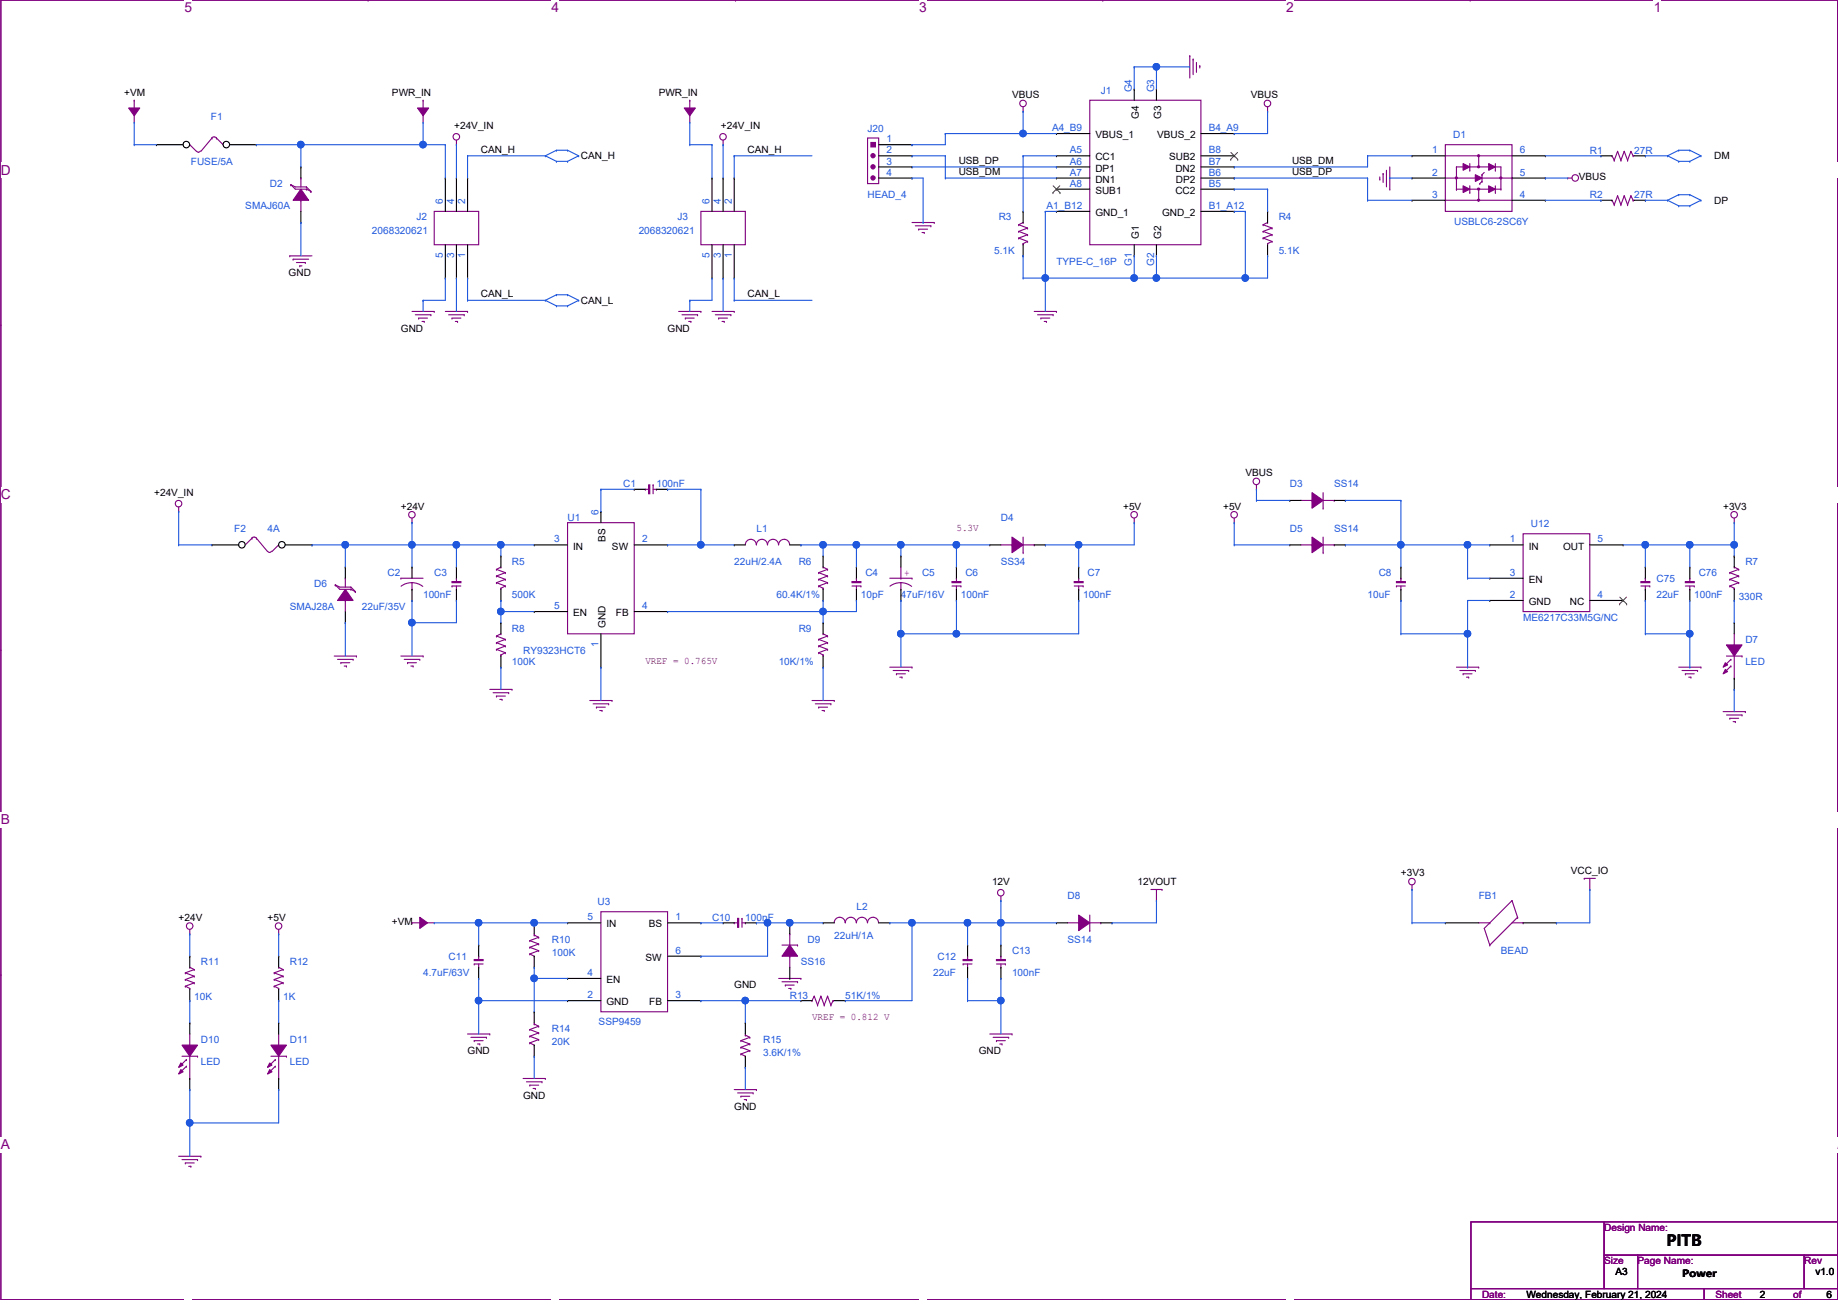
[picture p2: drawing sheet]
<svg xmlns="http://www.w3.org/2000/svg" width="420mm" height="297mm" viewBox="0 0 420 297" stroke-linecap="round" stroke-linejoin="round" font-family="sans-serif">
<defs><g id="words">
<text font-size="3.6" x="380.9" y="284.7">PITB</text>
<g font-size="3.1" fill="#800080">
<text x="42.2" y="2.8">5</text>
<text x="126.1" y="2.8">4</text>
<text x="210.1" y="2.8">3</text>
<text x="294" y="2.8">2</text>
<text x="378" y="2.8">1</text>
<text x=".2" y="39.9">D</text>
<text x=".2" y="114.1">C</text>
<text x=".2" y="188.4">B</text>
<text x=".2" y="262.6">A</text>
<text x="420.1" y="262.6">A</text>
</g>
<g font-size="2.3">
<text x="28.4" y="21.9">+VM</text>
<text x="89.6" y="21.9">PWR_IN</text>
<text x="150.6" y="21.9">PWR_IN</text>
<text x="231.3" y="22.4">VBUS</text>
<text x="286" y="22.4">VBUS</text>
<text x="103.8" y="29.5">+24V_IN</text>
<text x="164.8" y="29.5">+24V_IN</text>
<text x="260.3" y="27.2" transform="rotate(-90 260.3 27.2)">G4</text>
<text x="265.4" y="27.2" transform="rotate(-90 265.4 27.2)">G3</text>
<text x="109.9" y="34.9">CAN_H</text>
<text x="170.9" y="34.9">CAN_H</text>
<text x="250.4" y="31.6">VBUS_1</text>
<text x="264.5" y="31.6">VBUS_2</text>
<text x="132.8" y="36.4">CAN_H</text>
<text x="219.1" y="37.4">USB_DP</text>
<text x="219.1" y="40">USB_DM</text>
<text x="250.4" y="36.7">CC1</text>
<text x="250.4" y="39.2">DP1</text>
<text x="250.4" y="41.7">DN1</text>
<text x="267.3" y="36.7">SUB2</text>
<text x="268.7" y="39.2">DN2</text>
<text x="268.8" y="41.7">DP2</text>
<text x="295.3" y="37.4">USB_DM</text>
<text x="295.3" y="40">USB_DP</text>
<text x="360.9" y="41.2">VBUS</text>
<text x="391.9" y="36.4">DM</text>
<text x="250.4" y="44.3">SUB1</text>
<text x="268.7" y="44.3">CC2</text>
<text x="391.9" y="46.6">DP</text>
<text x="250.4" y="49.4">GND_1</text>
<text x="265.6" y="49.4">GND_2</text>
<text x="260.3" y="54.7" transform="rotate(-90 260.3 54.7)">G1</text>
<text x="265.4" y="54.7" transform="rotate(-90 265.4 54.7)">G2</text>
<text x="66" y="63.1">GND</text>
<text x="109.9" y="67.9">CAN_L</text>
<text x="132.8" y="69.4">CAN_L</text>
<text x="170.9" y="67.9">CAN_L</text>
<text x="91.6" y="75.8">GND</text>
<text x="152.6" y="75.8">GND</text>
<text x="35.3" y="113.4">+24V_IN</text>
<text x="284.7" y="108.8">VBUS</text>
<text x="91.6" y="116.4">+24V</text>
<text x="256.7" y="116.4">+5V</text>
<text x="279.6" y="116.4">+5V</text>
<text x="393.9" y="116.4">+3V3</text>
<text x="131" y="125.6">IN</text>
<text x="138.4" y="123.7" transform="rotate(-90 138.4 123.7)">BS</text>
<text x="139.9" y="125.6">SW</text>
<text x="349.5" y="125.6">IN</text>
<text x="357.3" y="125.6">OUT</text>
<text x="349.5" y="133.2">EN</text>
<text x="131" y="140.8">EN</text>
<text x="138.4" y="143.6" transform="rotate(-90 138.4 143.6)">GND</text>
<text x="140.8" y="140.8">FB</text>
<text x="349.5" y="138.3">GND</text>
<text x="358.8" y="138.3">NC</text>
<text x="226.8" y="202.3">12V</text>
<text x="260" y="202.3">12VOUT</text>
<text x="320.2" y="200.2">+3V3</text>
<text x="359.1" y="199.7">VCC_IO</text>
<text x="40.8" y="210.4">+24V</text>
<text x="61.2" y="210.4">+5V</text>
<text x="89.6" y="211.4">+VM</text>
<text x="138.6" y="211.9">IN</text>
<text x="148.3" y="211.9">BS</text>
<text x="147.5" y="219.5">SW</text>
<text x="138.6" y="224.6">EN</text>
<text x="167.8" y="225.6">GND</text>
<text x="138.6" y="229.7">GND</text>
<text x="148.4" y="229.7">FB</text>
<text x="106.9" y="240.9">GND</text>
<text x="223.7" y="240.9">GND</text>
<text x="119.6" y="251">GND</text>
<text x="167.8" y="253.6">GND</text>
<text x="369.3" y="291.4">A3</text>
<text x="384.5" y="291.8">Power</text>
<text x="415" y="291.4">v1.0</text>
<text x="348.9" y="296.5">Wednesday, February 21, 2024</text>
<text x="402.3" y="296.5">2</text>
<text x="417.5" y="296.5">6</text>
</g>
<g font-size="2.3" fill="#2058dd">
<text x="251.7" y="21.4">J1</text>
<text x="258.7" y="21.1" transform="rotate(-90 258.7 21.1)">G4</text>
<text x="263.8" y="21.1" transform="rotate(-90 263.8 21.1)">G3</text>
<text x="48.2" y="27.5">F1</text>
<text x="240.5" y="30">A4_B9</text>
<text x="276.3" y="30">B4_A9</text>
<text x="198.3" y="30.1">J20</text>
<text x="202.6" y="32.5">1</text>
<text x="202.6" y="35.1">2</text>
<text x="244.5" y="35.1">A5</text>
<text x="276.3" y="35.1">B8</text>
<text x="327.4" y="35.1">1</text>
<text x="332.2" y="31.6">D1</text>
<text x="347.4" y="35.1">6</text>
<text x="363.4" y="35.1">R1</text>
<text x="373.6" y="35.1">27R</text>
<text x="43.6" y="37.7">FUSE/5A</text>
<text x="202.6" y="37.6">3</text>
<text x="202.6" y="40.1">4</text>
<text x="244.5" y="37.6">A6</text>
<text x="244.5" y="40.1">A7</text>
<text x="276.3" y="40.1">B6</text>
<text x="276.3" y="37.6">B7</text>
<text x="327.4" y="40.1">2</text>
<text x="347.4" y="40.1">5</text>
<text x="56.1" y="47.8">SMAJ60A</text>
<text x="61.7" y="42.8">D2</text>
<text x="101.2" y="46.5" transform="rotate(-90 101.2 46.5)">6</text>
<text x="103.8" y="46.5" transform="rotate(-90 103.8 46.5)">4</text>
<text x="106.3" y="46.5" transform="rotate(-90 106.3 46.5)">2</text>
<text x="162.2" y="46.5" transform="rotate(-90 162.2 46.5)">6</text>
<text x="164.7" y="46.5" transform="rotate(-90 164.7 46.5)">4</text>
<text x="167.3" y="46.5" transform="rotate(-90 167.3 46.5)">2</text>
<text x="198.3" y="45.3">HEAD_4</text>
<text x="239.2" y="47.8">A1_B12</text>
<text x="244.5" y="42.7">A8</text>
<text x="276.3" y="47.8">B1_A12</text>
<text x="276.3" y="42.7">B5</text>
<text x="327.4" y="45.2">3</text>
<text x="347.4" y="45.2">4</text>
<text x="363.4" y="45.3">R2</text>
<text x="373.6" y="45.3">27R</text>
<text x="85" y="53.4">2068320621</text>
<text x="95.2" y="50.4">J2</text>
<text x="146" y="53.4">2068320621</text>
<text x="154.9" y="50.4">J3</text>
<text x="228.3" y="50.4">R3</text>
<text x="292.3" y="50.4">R4</text>
<text x="332.4" y="51.4">USBLC6-2SC6Y</text>
<text x="101.2" y="59" transform="rotate(-90 101.2 59)">5</text>
<text x="103.8" y="59" transform="rotate(-90 103.8 59)">3</text>
<text x="106.3" y="59" transform="rotate(-90 106.3 59)">1</text>
<text x="162.2" y="59" transform="rotate(-90 162.2 59)">5</text>
<text x="164.7" y="59" transform="rotate(-90 164.7 59)">3</text>
<text x="167.3" y="59" transform="rotate(-90 167.3 59)">1</text>
<text x="227.3" y="58">5.1K</text>
<text x="292.3" y="58">5.1K</text>
<text x="241.5" y="60.5">TYPE-C_16P</text>
<text x="258.7" y="60.7" transform="rotate(-90 258.7 60.7)">G1</text>
<text x="263.8" y="60.7" transform="rotate(-90 263.8 60.7)">G2</text>
<text x="142.4" y="111.3">C1</text>
<text x="150.1" y="111.3">100nF</text>
<text x="294.8" y="111.3">D3</text>
<text x="305" y="111.3">SS14</text>
<text x="129.7" y="119">U1</text>
<text x="136.8" y="117.6" transform="rotate(-90 136.8 117.6)">6</text>
<text x="228.8" y="119">D4</text>
<text x="53.5" y="121.5">F2</text>
<text x="61.2" y="121.5">4A</text>
<text x="126.7" y="124">3</text>
<text x="146.8" y="124">2</text>
<text x="172.9" y="121.5">L1</text>
<text x="294.8" y="121.5">D5</text>
<text x="305" y="121.5">SS14</text>
<text x="345.1" y="124">1</text>
<text x="350" y="120.5">U12</text>
<text x="365.2" y="124">5</text>
<text x="88.6" y="131.7">C2</text>
<text x="99.3" y="131.7">C3</text>
<text x="117" y="129.1">R5</text>
<text x="167.8" y="129.1">22uH/2.4A</text>
<text x="182.6" y="129.1">R6</text>
<text x="197.8" y="131.7">C4</text>
<text x="210.8" y="131.7">C5</text>
<text x="220.7" y="131.7">C6</text>
<text x="228.8" y="129.1">SS34</text>
<text x="248.6" y="131.7">C7</text>
<text x="315.2" y="131.7">C8</text>
<text x="345.1" y="131.6">3</text>
<text x="388.3" y="131.7">C76</text>
<text x="399" y="129.1">R7</text>
<text x="71.8" y="134.2">D6</text>
<text x="96.7" y="136.7">100nF</text>
<text x="117" y="136.7">500K</text>
<text x="177.5" y="136.7">60.4K/1%</text>
<text x="196.8" y="136.7">10pF</text>
<text x="205.9" y="136.7">47uF/16V</text>
<text x="219.7" y="136.7">100nF</text>
<text x="247.6" y="136.7">100nF</text>
<text x="312.6" y="136.7">10uF</text>
<text x="345.1" y="136.7">2</text>
<text x="365.2" y="136.7">4</text>
<text x="378.7" y="132.9">C75</text>
<text x="378.7" y="136.7">22uF</text>
<text x="387.3" y="136.7">100nF</text>
<text x="397.5" y="137">330R</text>
<text x="66.2" y="139.3">SMAJ28A</text>
<text x="82.8" y="139.3">22uF/35V</text>
<text x="126.7" y="139.2">5</text>
<text x="146.8" y="139.2">4</text>
<text x="348.2" y="141.8">ME6217C33M5G/NC</text>
<text x="117" y="144.4">R8</text>
<text x="119.6" y="149.4">RY9323HCT6</text>
<text x="136.8" y="147.9" transform="rotate(-90 136.8 147.9)">1</text>
<text x="182.6" y="144.4">R9</text>
<text x="399" y="146.9">D7</text>
<text x="117" y="152">100K</text>
<text x="178" y="152">10K/1%</text>
<text x="399" y="152">LED</text>
<text x="136.6" y="206.8">U3</text>
<text x="195.8" y="207.9">L2</text>
<text x="244" y="205.3">D8</text>
<text x="338" y="205.3">FB1</text>
<text x="126.2" y="215.5">R10</text>
<text x="134.3" y="210.3">5</text>
<text x="154.4" y="210.3">1</text>
<text x="162.8" y="210.4">C10</text>
<text x="170.4" y="210.4">100nF</text>
<text x="184.6" y="215.5">D9</text>
<text x="190.7" y="214.5">22uH/1A</text>
<text x="244" y="215.5">SS14</text>
<text x="45.9" y="220.6">R11</text>
<text x="66.2" y="220.6">R12</text>
<text x="102.6" y="219.3">C11</text>
<text x="126.2" y="218.5">100K</text>
<text x="154.4" y="217.9">6</text>
<text x="183.1" y="220.6">SS16</text>
<text x="214.3" y="219.3">C12</text>
<text x="231.3" y="218">C13</text>
<text x="343.1" y="218">BEAD</text>
<text x="96.7" y="223.1">4.7uF/63V</text>
<text x="134.3" y="223">4</text>
<text x="213.3" y="223.1">22uF</text>
<text x="231.3" y="223.1">100nF</text>
<text x="44.4" y="228.4">10K</text>
<text x="64.7" y="228.4">1K</text>
<text x="134.3" y="228.1">2</text>
<text x="154.4" y="228.1">3</text>
<text x="180.5" y="228.2">R13</text>
<text x="193.2" y="228.2">51K/1%</text>
<text x="45.9" y="238.3">D10</text>
<text x="66.2" y="238.3">D11</text>
<text x="126.2" y="235.8">R14</text>
<text x="126.2" y="238.8">20K</text>
<text x="136.9" y="234.3">SSP9459</text>
<text x="174.4" y="238.3">R15</text>
<text x="45.9" y="243.4">LED</text>
<text x="66.2" y="243.4">LED</text>
<text x="174.4" y="241.4">3.6K/1%</text>
</g>
<g font-size="2.3" fill="#800040">
<text x="218.6" y="121.3">5.3V</text>
<text x="147.5" y="151.8">VREF = 0.765V</text>
<text x="185.6" y="233">VREF = 0.812 V</text>
</g>
<g font-size="2.3" fill="#800080">
<text x="206.7" y="131.7">+</text>
<text x="366.7" y="281.3">Design Name:</text>
<text x="366.7" y="288.9">Size</text>
<text x="374.3" y="288.9">Page Name:</text>
<text x="412.4" y="288.9">Rev</text>
<text x="338.8" y="296.5">Date:</text>
<text x="392.1" y="296.5">Sheet</text>
<text x="409.9" y="296.5">of</text>
</g>
</g></defs>
<path d="M.2 0h419.9v297h-419.9z" fill="none" stroke="#800080" stroke-width=".25"/>
<g fill="#fff">
<path d="M42.2 0h1.7v3.5h-1.7z"/>
<path d="M42.2 297l1.7 .1z"/>
</g>
<path d="M84.1 0h.1M84.1 297h.1" fill="none" stroke="#800080" stroke-width=".25"/>
<g fill="#fff">
<path d="M126.1 0h1.7v3.5h-1.7z"/>
<path d="M126.1 297l1.7 .1z"/>
</g>
<path d="M168.1 0h.1M168.1 297h.1" fill="none" stroke="#800080" stroke-width=".25"/>
<g fill="#fff">
<path d="M210.1 0h1.7v3.5h-1.7z"/>
<path d="M210.1 297l1.7 .1z"/>
</g>
<path d="M252.1 0h.1M252.1 297h.1" fill="none" stroke="#800080" stroke-width=".25"/>
<g fill="#fff">
<path d="M294 0h1.8v3.5h-1.8z"/>
<path d="M294 297l1.8 .1z"/>
</g>
<path d="M336.1 0h.1M336.1 297h.1" fill="none" stroke="#800080" stroke-width=".25"/>
<g fill="#fff">
<path d="M378 0h1.8v3.5h-1.8z"/>
<path d="M378 297l1.8 .1z"/>
<path d="M.2 37.1h2.2v3.5h-2.2z"/>
<path d="M420.1 37.1h.1v3.5h-.1z"/>
<path d="M.2 111.3h2.2v3.5h-2.2z"/>
<path d="M420.1 111.3h.1v3.5h-.1z"/>
</g>
<path d="M.2 74.3h.1M420.1 74.3h.1" fill="none" stroke="#800080" stroke-width=".25"/>
<g fill="#fff">
<path d="M.2 185.6h2.1v3.5h-2.1z"/>
<path d="M420.1 185.6h.1v3.5h-.1z"/>
</g>
<path d="M.2 148.5h.1M420.1 148.5h.1" fill="none" stroke="#800080" stroke-width=".25"/>
<path d="M.2 148.5h.1" fill="none" stroke="#800080" stroke-width=".23"/>
<path d="M420.1 148.5h.1" fill="none" stroke="#800080" stroke-width=".23"/>
<g fill="#fff">
<path d="M.2 259.8h2.1v3.5h-2.1z"/>
<path d="M420.1 259.8h.1v3.5h-.1z"/>
</g>
<g fill="none" stroke="#800080" stroke-width=".25">
<path d="M272 12.7h.1M272 12.7v5.1M272.7 13.5h.1M272.7 13.5v3.6M273.5 16.3h.1M273.5 14.3v2M274.3 15h.1M274.3 15v.5M30.7 22.9h.1M30.7 22.9v5.1M104.3 33.1h.1M104.3 32v1.1"/>
<path d="M165.3 33.1h.1M165.3 32v1.1M233.9 25.4h.1M233.9 24.4v1M289.8 25.4h.1M289.8 24.4v1M316.2 39.7h.1M316.2 39.7v2M316.9 38.9v3.6M317.7 38.1v5.1M66.2 58.5h.1M66.2 58.5h5.1"/>
<path d="M67 59.2h.1M67 59.2h3.6M67.8 60h2M69.8 60h.1M315.4 40.9h.1M315.4 40.4v.5M316.9 42.5h.1M317.7 43.2h.1M358.3 40.7h.1M358.3 40.7h1.1M68.5 60.7h.1M68.5 60.7h.5"/>
<path d="M94.2 71.2h5.1M94.9 71.9h3.6M95.7 72.7h.1M95.7 72.7h2M96.5 73.4h.5M97 73.4h.1M98.5 71.9h.1M99.3 71.2h.1M101.8 71.2h5.1M102.6 71.9h3.5M103.3 72.7h.1M103.3 72.7h2.1"/>
<path d="M104.1 73.4h.5M104.6 73.4h.1M106.1 71.9h.1M106.9 71.2h.1M155.1 71.2h5.1M155.9 71.9h3.6M156.7 72.7h.1M156.7 72.7h2M157.4 73.4h.5M157.9 73.4h.1M159.5 71.9h.1M160.2 71.2h.1"/>
<path d="M162.8 71.2h5M163.5 71.9h3.6M164.3 72.7h.1M164.3 72.7h2M165 73.4h.6M165.6 73.4h.1M167.1 71.9h.1M167.8 71.2h.1M236.4 71.2h5.1M237.2 71.9h3.5M237.9 72.7h.1M237.9 72.7h2.1"/>
<path d="M238.7 73.4h.5M239.2 73.4h.1M240.7 71.9h.1M241.5 71.2h.1M282.1 119.4h.1M282.1 118.4v1M287.2 111.8h.1M287.2 110.8v1M396.4 119.4h.1M396.4 118.4v1M383.7 152.4h5.1M384.5 153.2h3.6"/>
<path d="M385.3 154h.1M385.3 154h2M386 154.7h.5M386.5 154.7h.1M388.1 153.2h.1M388.8 152.4h.1M393.9 162.6h5.1M394.7 163.4h3.5M395.4 164.1h.1M395.4 164.1h2.1M396.2 164.9h.5M396.7 164.9h.1"/>
<path d="M398.2 163.4h.1M399 162.6h.1M43.4 213.4h.1M43.4 212.4v1M63.7 213.4h.1M63.7 212.4v1M322.8 203.2h.1M322.8 202.2v1M362.2 200.7h.1M362.2 200.7h2.5M363.4 203.2h.1M363.4 200.7v2.5"/>
<path d="M.2 222.7h.1M420.1 222.7h.1M40.8 264.2h5.1M41.6 265h3.6M42.4 265.7h.1M42.4 265.7h2M43.1 266.5h.5M43.6 266.5h.1M45.2 265h.1M45.9 264.2h.1"/>
<circle cx="104.3" cy="31.3" r=".75"/>
<circle cx="165.3" cy="31.3" r=".75"/>
<circle cx="233.9" cy="23.6" r=".75"/>
<circle cx="289.7" cy="23.6" r=".75"/>
<circle cx="360.1" cy="40.7" r=".75"/>
<circle cx="282.1" cy="117.6" r=".75"/>
<circle cx="287.2" cy="110" r=".75"/>
<circle cx="396.4" cy="117.6" r=".75"/>
<circle cx="43.4" cy="211.6" r=".75"/>
<circle cx="63.7" cy="211.6" r=".75"/>
<circle cx="322.8" cy="201.4" r=".75"/>
</g>
<g fill="none" stroke="#2058dd" stroke-width=".25">
<path d="M124.7 35.6h.1M124.7 35.6l2.5 1.3M127.2 34.3h.1M127.2 36.9h.1M127.2 34.3l-2.5 1.3M127.2 34.3h2.5M127.2 36.9h2.5M129.7 34.3h.1M129.7 36.9h.1M129.7 34.3l2.6 1.3M132.3 35.6h.1M132.3 35.6l-2.6 1.3"/>
<path d="M381.2 35.6h.1M381.2 35.6l2.5 1.3M383.7 34.3h.1M383.7 36.9h.1M383.7 34.3h2.6M383.7 36.9h2.6M383.7 34.3l-2.5 1.3M386.3 34.3h.1M386.3 36.9h.1M386.3 34.3l2.5 1.3M388.8 35.6h.1M388.8 35.6l-2.5 1.3"/>
<path d="M381.2 45.8h.1M381.2 45.8l2.5 1.2M383.7 44.5h.1M383.7 47h.1M383.7 44.5l-2.5 1.3M383.7 44.5h2.6M383.7 47h2.6M386.3 44.5h.1M386.3 47h.1M386.3 44.5l2.5 1.3M388.8 45.8h.1M388.8 45.8l-2.5 1.2"/>
<path d="M124.7 68.6h.1M124.7 68.6l2.5 1.3M127.2 67.4h.1M127.2 69.9h.1M127.2 67.4l-2.5 1.2M127.2 67.4h2.5M127.2 69.9h2.5M129.7 67.4h.1M129.7 69.9h.1M129.7 67.4l2.6 1.2M132.3 68.6h.1M132.3 68.6l-2.6 1.3"/>
</g>
<path d="M29.4 24.7h2.6l-1.3 1.8z" fill="#800080"/>
<path d="M29.4 24.7h2.6l-1.3 1.8zM96.7 22.9h.1M96.7 22.9v5.1" fill="none" stroke="#800080" stroke-width=".25"/>
<path d="M95.5 24.7h2.5l-1.3 1.8z" fill="#800080"/>
<g fill="none" stroke="#800080" stroke-width=".25">
<path d="M95.5 24.7h2.5l-1.3 1.8zM94.2 210.9h.1M94.2 210.9h5.1M228.8 205.8h.1M228.8 204.8v1M106.9 236.3h5.1M107.6 237h3.6M108.4 237.8h.1M108.4 237.8h2M109.2 238.5h.5M109.7 238.5h.1M111.2 237h.1"/>
<path d="M112 236.3h.1M178 223.6h5.1M178.8 224.3h3.5M179.5 225.1h.1M179.5 225.1h2.1M180.3 225.8h.5M180.8 225.8h.1M182.3 224.3h.1M183.1 223.6h.1M226.3 236.3h5M227 237h3.6M227.8 237.8h.1"/>
<path d="M227.8 237.8h2M228.5 238.5h.6M229.1 238.5h.1M230.6 237h.1M231.3 236.3h.1M119.6 246.4h5.1M120.3 247.2h3.6M121.1 247.9h.1M121.1 247.9h2M121.9 248.7h.5M122.4 248.7h.1M123.9 247.2h.1"/>
<path d="M124.7 246.4h.1M167.8 249h5.1M168.6 249.7h3.6M169.4 250.5h.1M169.4 250.5h2M170.1 251.2h.5M170.6 251.2h.1M172.2 249.7h.1M172.9 249h.1"/>
<circle cx="228.8" cy="204" r=".75"/>
</g>
<path d="M96 209.6l1.7 1.3-1.7 1.2z" fill="#800080"/>
<g fill="none" stroke="#800080" stroke-width=".25">
<path d="M157.7 22.9h.1M157.7 22.9v5.1M40.8 116.9h.1M40.8 115.9v1M94.2 119.4h.1M94.2 118.4v1M259.3 119.4h.1M259.3 118.4v1M76.4 149.9h5.1M77.2 150.7h3.5M77.9 151.4h.1M77.9 151.4h2.1"/>
<path d="M78.7 152.2h.5M79.2 152.2h.1M80.7 150.7h.1M81.5 149.9h.1M91.6 149.9h5.1M92.4 150.7h3.6M93.2 151.4h.1M93.2 151.4h2M93.9 152.2h.5M94.4 152.2h.1M96 150.7h.1M96.7 149.9h.1"/>
<path d="M112 157.5h5M112.7 158.3h3.6M113.5 159h.1M113.5 159h2M114.2 159.8h.6M114.8 159.8h.1M116.3 158.3h.1M117 157.5h.1M203.4 152.4h5.1M204.2 153.2h3.5M204.9 154h.1M204.9 154h2.1"/>
<path d="M205.7 154.7h.5M206.2 154.7h.1M207.7 153.2h.1M208.5 152.4h.1M134.8 160.1h5.1M135.6 160.8h3.5M136.3 161.6h.1M136.3 161.6h2.1M137.1 162.3h.5M137.6 162.3h.1M139.1 160.8h.1M139.9 160.1h.1"/>
<path d="M185.6 160.1h5.1M186.4 160.8h3.5M187.1 161.6h.1M187.1 161.6h2.1M187.9 162.3h.5M188.4 162.3h.1M189.9 160.8h.1M190.7 160.1h.1M96 209.6l1.7 1.3-1.7 1.2z"/>
<circle cx="40.8" cy="115.1" r=".75"/>
<circle cx="94.2" cy="117.6" r=".75"/>
<circle cx="259.3" cy="117.6" r=".75"/>
</g>
<path d="M156.4 24.7h2.6l-1.3 1.8z" fill="#800080"/>
<g fill="none" stroke="#800080" stroke-width=".25">
<path d="M156.4 24.7h2.6l-1.3 1.8zM208.5 50.8h5.1M209.2 51.6h3.6M210 52.4h.1M210 52.4h2M210.8 53.1h.5M211.3 53.1h.1M212.8 51.6h.1M213.6 50.8h.1M332.9 152.4h5.1M333.7 153.2h3.6M334.5 154h.1"/>
<path d="M334.5 154h2M335.2 154.7h.5M335.7 154.7h.1M337.3 153.2h.1M338 152.4h.1M178.8 215.9h3.5M180.5 218.5h.1M180.5 213.4h.1M180.5 213.4v2.5M180.5 218.5v2.5M182.3 215.9h.1M263.1 203.2h2.5"/>
<path d="M264.4 205.8h.1M264.4 203.2v2.6M265.6 203.2h.1M336.2 279.2h30.5v15.2h-30.5zM366.7 279.2h53.4v7.6h-53.4zM336.2 294.4h53.4v2.6h-53.4zM366.7 286.8h7.6v7.6h-7.6zM374.3 286.8h38.1v7.6h-38.1zM389.6 294.4h30.5v2.6h-30.5zM412.4 286.8h7.7v7.6h-7.7z"/>
</g>
<path d="M180.5 215.9l1.8 2.6h-3.5z" fill-rule="evenodd" fill="#800080"/>
<g fill="none" stroke="#800080" stroke-width=".25">
<path d="M330.4 35.6h.1M330.4 35.6h15.2M332.9 38.1h.1M332.9 38.1h10.2v5.1M332.9 38.1v5.1M336 38.9h.1M336 37.4v1.5M338 35.6h.1M338 35.6v2.5M338.8 39.9h.1M338.8 39.9v1.5M339.3 39.4l-.5 .5"/>
<path d="M341.8 38.9h.1M341.8 37.4v1.5M330.4 45.8h.1M330.4 40.7h15.2M330.4 45.8h15.2M332.9 43.2h.1M332.9 43.2h10.2M336 44h.1M336 42.5v1.5M338 45.8h.1M338 43.2v2.6M338.3 42h.1"/>
<path d="M338.8 41.4h.1M338.8 41.4l-.5 .6M341.8 44h.1M341.8 42.5v1.5M343.1 43.2h.1M345.6 40.7h.1M180.5 215.9l1.8 2.6h-3.5z"/>
</g>
<path d="M180.5 210.9h.1M180.5 210.9v2.5M180.5 223.6h.1M180.5 221v2.6" fill="none" stroke="#000" stroke-width=".25"/>
<path d="M337.8 37.9h.4v.4h-.4z" fill-rule="evenodd" fill="#800080"/>
<path d="M337.8 37.9h.4v.4h-.4z" fill="none" stroke="#800080" stroke-width=".25"/>
<path d="M337.8 35.4h.4v.3h-.4z" fill-rule="evenodd" fill="#800080"/>
<path d="M337.8 35.4h.4v.3h-.4z" fill="none" stroke="#800080" stroke-width=".25"/>
<path d="M337.8 43h.4v.4h-.4z" fill-rule="evenodd" fill="#800080"/>
<path d="M337.8 43h.4v.4h-.4z" fill="none" stroke="#800080" stroke-width=".25"/>
<path d="M337.8 45.6h.4v.3h-.4z" fill-rule="evenodd" fill="#800080"/>
<path d="M337.8 45.6h.4v.3h-.4z" fill="none" stroke="#800080" stroke-width=".25"/>
<path d="M342.9 40.5h.3v.3h-.3z" fill-rule="evenodd" fill="#800080"/>
<path d="M342.9 40.5h.3v.3h-.3z" fill="none" stroke="#800080" stroke-width=".25"/>
<path d="M332.7 40.5h.4v.3h-.4z" fill-rule="evenodd" fill="#800080"/>
<path d="M332.7 40.5h.4v.3h-.4z" fill="none" stroke="#800080" stroke-width=".25"/>
<path d="M334.5 37.4l1.5 .7-1.5 .8z" fill="#800080"/>
<path d="M334.5 37.4l1.5 .7-1.5 .8z" fill="none" stroke="#800080" stroke-width=".25"/>
<path d="M340.3 37.4l1.5 .7-1.5 .8z" fill="#800080"/>
<path d="M340.3 37.4l1.5 .7-1.5 .8z" fill="none" stroke="#800080" stroke-width=".25"/>
<path d="M337.3 39.9l1.5 .8-1.5 .7z" fill="#800080"/>
<path d="M337.3 39.9l1.5 .8-1.5 .7z" fill="none" stroke="#800080" stroke-width=".25"/>
<path d="M340.3 42.5l1.5 .7-1.5 .8z" fill="#800080"/>
<path d="M340.3 42.5l1.5 .7-1.5 .8z" fill="none" stroke="#800080" stroke-width=".25"/>
<path d="M334.5 42.5l1.5 .7-1.5 .8z" fill="#800080"/>
<path d="M330.4 33.1h15.2v15.2h-15.2zM334.5 42.5l1.5 .7-1.5 .8zM244 210.9h2.6M246.6 210.9h.1M249.1 212.6h.1M249.1 209.1v3.5M249.1 210.9h2.6M251.7 210.9h.1" fill="none" stroke="#800080" stroke-width=".25"/>
<path d="M322.8 35.6h.1M322.8 35.6h7.6M345.6 35.6h7.7M353.3 35.6h.1M322.8 40.7h.1M322.8 45.8h.1M322.8 40.7h7.6M322.8 45.8h7.6M345.6 40.7h7.7M345.6 45.8h7.7M353.3 45.8h.1M353.3 40.7h.1" fill="none" stroke="#000" stroke-width=".25"/>
<path d="M246.6 209.1l2.5 1.8-2.5 1.7z" fill-rule="evenodd" fill="#800080"/>
<g fill="none" stroke="#800080" stroke-width=".25">
<path d="M68.8 45.8h.1M68.8 40.7h.1M68.8 40.7v2M68.8 45.8v2.5M288.7 54.4h.1M288.7 52.9h.1M288.7 51.4h.1M288.7 54.4l2.1 .8M288.7 52.9l2.1 .7M288.7 51.4l2.1 .7M289.8 50.8h.1M289.8 55.7h.1"/>
<path d="M289.8 50.8l-1.1 .6M289.8 55.7v.2M290.8 55.2h.1M290.8 53.6h.1M290.8 52.1h.1M290.8 55.2l-1 .5M290.8 53.6l-2.1 .8M290.8 52.1l-2.1 .8M91.6 132.1h.1M91.6 132.1h5.1M94.2 134.7h.1M94.2 133.1l-1.6 .3-.9 .5"/>
<path d="M94.2 133.1l1 .2 1.4 .7M94.2 133.1v1.6M203.4 132.1h5.1M205.9 134.7h.1M205.9 132.1h.1M205.9 133.1l1.1 .2 1.4 .7M205.9 133.1l-1.5 .3-1 .5M205.9 129.6v2.5M205.9 133.1v1.6M208.5 132.1h.1M108.4 219.2h2v.3h-2zM108.4 219.4h2"/>
<path d="M109.4 218.5h.1M109.4 218.5v.7M246.6 209.1l2.5 1.8-2.5 1.7zM108.4 220.3h.1M108.4 220.3h2M109.4 221h.1M109.4 220.3v.7"/>
</g>
<g fill="none" stroke="#000" stroke-width=".25">
<path d="M289.8 48.3h.1M289.8 58.5h.1M289.8 48.3v2.5M289.8 55.9v2.6M94.2 129.6h.1M94.2 137.2h.1M94.2 129.6v2.5M94.2 134.7v2.5M205.9 127h.1M205.9 137.2h.1M205.9 127v2.6M205.9 134.7v2.5"/>
<path d="M109.4 215.9h.1M109.4 215.9v2.6M241.5 210.9h.1M241.5 210.9h2.5M251.7 210.9h2.5M254.2 210.9h.1M109.4 223.6h.1M109.4 221v2.6"/>
</g>
<path d="M68.8 43.2l1.8 2.6h-3.6z" fill-rule="evenodd" fill="#800080"/>
<g fill="none" stroke="#800080" stroke-width=".25">
<path d="M66.5 42.2h.1M66.5 42.2l1 .5h2.6M66.5 42.2l1 1h2.6M68.8 43.2l1.8 2.6h-3.6zM70.1 42.7h.1M70.1 43.2h.1M70.1 42.7l1 1M70.1 43.2l1 .5M71.1 43.7h.1M297.4 124.5h2.5M299.9 124.5h.1M302.5 126.3h.1"/>
<path d="M302.5 122.7v3.6M302.5 124.5h2.5M305 124.5h.1"/>
</g>
<path d="M68.8 38.1h.1M68.8 38.1v2.6M68.8 50.8h.1M68.8 48.3v2.5" fill="none" stroke="#000" stroke-width=".25"/>
<path d="M299.9 122.7l2.6 1.8-2.6 1.8z" fill-rule="evenodd" fill="#800080"/>
<g fill="none" stroke="#800080" stroke-width=".25">
<path d="M232.9 54.4h.1M232.9 52.9h.1M232.9 51.4h.1M232.9 54.4l2 .8M232.9 52.9l2 .7M232.9 51.4l2 .7M233.9 50.8h.1M233.9 55.7h.1M233.9 50.8l-1 .6M233.9 55.7v.2M234.9 55.2h.1M234.9 53.6h.1"/>
<path d="M234.9 52.1h.1M234.9 55.2l-1 .5M234.9 53.6l-2 .8M234.9 52.1l-2 .8M299.9 122.7l2.6 1.8-2.6 1.8zM42.4 225.3h.1M42.4 223.8h.1M42.4 222.3h.1M42.4 225.3l1 .5M42.4 223.8l2 .8M42.4 222.3l2 .8M43.4 221h.1"/>
<path d="M43.4 225.8h.1M43.4 221l1 .5M43.4 225.8v.3M44.4 224.6h.1M44.4 223.1h.1M44.4 221.5h.1M44.4 224.6l-2 .7M44.4 223.1l-2 .7M44.4 221.5l-2 .8M63.7 238.8h.1M63.7 236.3v2.5M61.9 241.3h3.6"/>
<path d="M63.7 246.4h.1M63.7 241.3v5.1M65.5 241.3h.1"/>
</g>
<path d="M233.9 48.3h.1M233.9 58.5h.1M233.9 48.3v2.5M233.9 55.9v2.6M294.8 124.5h.1M294.8 124.5h2.6M305 124.5h2.5M307.5 124.5h.1M43.4 218.5h.1M43.4 218.5v2.5M43.4 228.6h.1M43.4 226.1v2.5" fill="none" stroke="#000" stroke-width=".25"/>
<path d="M61.9 238.8h3.6l-1.8 2.5z" fill-rule="evenodd" fill="#800080"/>
<path d="M61.9 238.8h3.6l-1.8 2.5z" fill="none" stroke="#800080" stroke-width=".25"/>
<path d="M61.7 244.4l.5 .5-1 .5z" fill-rule="evenodd" fill="#800080"/>
<path d="M61.7 244.4l.5 .5-1 .5z" fill="none" stroke="#800080" stroke-width=".25"/>
<path d="M61.7 242.9l.5 .5-1 .5z" fill-rule="evenodd" fill="#800080"/>
<g fill="none" stroke="#800080" stroke-width=".25">
<path d="M129.7 119.4h15.3v25.4h-15.3zM297.4 114.3h2.5M299.9 114.3h.1M302.5 116.1h.1M302.5 112.6v3.5M302.5 114.3h2.5M305 114.3h.1M103.3 132.9h2.1v.2h-2.1zM103.3 133.9h.1M103.3 133.9h2.1M103.3 133h2.1M104.3 134.7h.1"/>
<path d="M104.3 132.1h.1M104.3 132.1v.8M104.3 133.9v.8M220.2 219.2h2v.3h-2zM220.2 219.4h2M221.2 218.5h.1M221.2 218.5v.7M220.2 220.3h.1M220.2 220.3h2M221.2 221h.1M221.2 220.3v.7M61.7 242.9l.5 .5-1 .5z"/>
<path d="M62.9 242.1h.1M62.9 243.6h.1M62.9 242.1l-1.5 1.5M62.9 243.6l-1.5 1.6"/>
</g>
<g fill="none" stroke="#000" stroke-width=".25">
<path d="M137.4 116.9h.1M137.4 116.9v2.5M104.3 129.6h.1M104.3 137.2h.1M104.3 129.6v2.5M104.3 134.7v2.5M122.1 139.7h.1M122.1 124.5h.1M122.1 139.7h7.6M122.1 124.5h7.6M145 139.7h7.6M145 124.5h7.6"/>
<path d="M152.6 139.7h.1M152.6 124.5h.1M137.4 152.4h.1M137.4 144.8v7.6M221.2 215.9h.1M221.2 215.9v2.6M63.7 233.7h.1M63.7 233.7v2.6M221.2 223.6h.1M221.2 221v2.6M63.7 249h.1M63.7 246.4v2.6"/>
</g>
<path d="M299.9 112.6l2.6 1.7-2.6 1.8z" fill-rule="evenodd" fill="#800080"/>
<g fill="none" stroke="#800080" stroke-width=".25">
<path d="M368.5 35.6h.1M368.5 35.6l.5 1M369 36.6h.1M369.8 34.6h.1M369.8 34.6l.7 2M369.8 34.6l-.8 2M370.5 36.6h.1M371.3 34.6h.1M371.3 34.6l.8 2M371.3 34.6l-.8 2M372.1 36.6h.1M372.8 34.6h.1"/>
<path d="M372.8 34.6l.5 1M372.8 34.6l-.7 2M373.3 35.6h.1M373.3 35.6h.3M299.9 112.6l2.6 1.7-2.6 1.8zM57.6 122.9a.77 .77 0 0 1 1 0M57.6 123h.1M57.6 123l-1.5 1.5M58.6 123h.1M58.6 123l2.6 3M62 125.9l-.4 .3-.4-.2M63.7 124.5h.1"/>
<path d="M63.7 124.5l-1.5 1.5M338 210.9h2.6M340.6 215.9h.1M340.6 210.9h.1M345.6 205.8h.1M345.6 205.8l-6.3 6.3 1.3 3.8M345.6 205.8l1.3 3.8M345.6 210.9h2.6M346.9 209.6h.1M346.9 209.6l-6.3 6.3M348.2 210.9h.1"/>
</g>
<path d="M366 35.6h.1M366 35.6h2.5M373.6 35.6h2.5M376.1 35.6h.1M294.8 114.3h.1M294.8 114.3h2.6M305 114.3h2.5M307.5 114.3h.1M330.4 210.9h.1M330.4 210.9h7.6M348.2 210.9h7.6M355.8 210.9h.1" fill="none" stroke="#000" stroke-width=".25"/>
<circle cx="55.3" cy="124.5" r=".75" fill="#fff"/>
<g fill="none" stroke="#000" stroke-width=".25">
<path d="M48.5 124.5h.1M48.5 124.5h6.1"/>
<circle cx="55.3" cy="124.5" r=".75"/>
</g>
<circle cx="64.4" cy="124.5" r=".75" fill="#fff"/>
<g fill="none" stroke="#000" stroke-width=".25">
<path d="M65.2 124.5h6.1M71.3 124.5h.1M386.3 129.6h.1M386.3 137.2h.1M386.3 129.6v2.5M386.3 134.7v2.5M228.8 215.9h.1M228.8 215.9v2.6M122.1 231.2h.1M122.1 231.2v2.5M122.1 238.8v2.5M228.8 223.6h.1"/>
<path d="M228.8 221v2.6M122.1 241.3h.1"/>
<circle cx="64.4" cy="124.5" r=".75"/>
</g>
<g fill="none" stroke="#800080" stroke-width=".25">
<path d="M385.3 132.9h2v.2h-2zM385.3 133.9h2M385.3 133h2M386.3 134.7h.1M386.3 132.1h.1M386.3 132.1v.8M386.3 133.9v.8M387.3 133.9h.1M227.8 219.2h2v.3h-2zM227.8 219.4h2M228.8 218.5h.1M228.8 218.5v.7"/>
<path d="M43.4 238.8h.1M43.4 236.3v2.5M121.1 235.2h.1M121.1 236.8h.1M121.1 238.3h.1M121.1 235.2l2 .8M121.1 236.8l2 .7M121.1 238.3l1 .5M122.1 238.8h.1M122.1 234h.1M122.1 234l1 .5M122.1 233.7v.3"/>
<path d="M123.1 234.5h.1M123.1 236h.1M123.1 237.5h.1M123.1 234.5l-2 .7M123.1 236l-2 .8M123.1 237.5l-2 .8M227.8 220.3h2M228.8 221h.1M228.8 220.3v.7M229.8 220.3h.1M41.6 241.3h3.6M43.4 246.4h.1"/>
<path d="M43.4 241.3v5.1M45.2 241.3h.1"/>
</g>
<path d="M41.6 238.8h3.6l-1.8 2.5z" fill-rule="evenodd" fill="#800080"/>
<path d="M41.6 238.8h3.6l-1.8 2.5z" fill="none" stroke="#800080" stroke-width=".25"/>
<path d="M41.3 244.4l.6 .5-1.1 .5z" fill-rule="evenodd" fill="#800080"/>
<path d="M41.3 244.4l.6 .5-1.1 .5z" fill="none" stroke="#800080" stroke-width=".25"/>
<path d="M41.3 242.9l.6 .5-1.1 .5z" fill-rule="evenodd" fill="#800080"/>
<g fill="none" stroke="#800080" stroke-width=".25">
<path d="M249.1 22.9h25.4v33h-25.4zM99.3 48.3h10.1v7.6h-10.1zM160.2 48.3h10.2v7.6h-10.2zM368.5 45.8h.1M368.5 45.8l.5 1M369 46.8h.1M369.8 44.7h.1M369.8 44.7l.7 2.1M369.8 44.7l-.8 2.1M370.5 46.8h.1M371.3 44.7h.1M371.3 44.7l.8 2.1"/>
<path d="M371.3 44.7l-.8 2.1M372.1 46.8h.1M372.8 44.7h.1M372.8 44.7l.5 1.1M372.8 44.7l-.7 2.1M373.3 45.8h.1M373.3 45.8h.3M170.4 124.5a1.25 1.25 0 0 1 1.2-1.3 1.25 1.25 0 0 1 1.3 1.3M172.9 124.5a1.25 1.25 0 0 1 1.3-1.3 1.25 1.25 0 0 1 1.2 1.3M175.5 124.5a1.25 1.25 0 0 1 1.2-1.3 1.25 1.25 0 0 1 1.3 1.3M178 124.5a1.25 1.25 0 0 1 1.2-1.3 1.25 1.25 0 0 1 1.3 1.3M194.8 132.9h2v.2h-2z"/>
<path d="M194.8 133.9h2M194.8 133h2M195.8 134.7h.1M195.8 132.1h.1M195.8 132.1v.8M195.8 133.9v.8M196.8 133.9h.1M217.6 132.9h2.1v.2h-2.1zM217.6 133.9h2.1M217.6 133h2.1M218.6 134.7h.1M218.6 132.1h.1"/>
<path d="M218.6 132.1v.8M218.6 133.9v.8M219.7 133.9h.1M348.2 122h15.2v17.7h-15.2zM395.4 133.9h.1M395.4 132.4h.1M395.4 130.9h.1M395.4 133.9l1 .5M395.4 132.4l2.1 .7M395.4 130.9l2.1 .7M396.4 129.6h.1M396.4 134.4h.1"/>
<path d="M396.4 129.6l1.1 .5M396.4 134.4v.3M397.5 133.1h.1M397.5 131.6h.1M397.5 130.1h.1M397.5 133.1l-2.1 .8M397.5 131.6l-2.1 .8M397.5 130.1l-2.1 .8M113.5 148.4h.1M113.5 146.9h.1M113.5 145.3h.1M113.5 148.4l2 .7"/>
<path d="M113.5 146.9l2 .7M113.5 145.3l2 .8M114.5 144.8h.1M114.5 149.6h.1M114.5 144.8l-1 .5M114.5 149.6v.3M115.5 149.1h.1M115.5 147.6h.1M115.5 146.1h.1M115.5 149.1l-1 .5M115.5 147.6l-2 .8M115.5 146.1l-2 .8"/>
<path d="M394.7 149.9h3.5M396.4 147.4h.1M396.4 155h.1M396.4 144.8v2.6M396.4 149.9v5.1M398.2 149.9h.1M137.4 208.3h15.2v22.9h-15.2zM167.8 210.9h.1M167.8 210.9h.8M168.6 209.8h.3v2.1h-.3zM168.7 209.8v2.1M169.6 209.8h.1"/>
<path d="M169.6 210.9h.8M169.6 209.8v2.1M170.4 210.9h.1M169.4 237.8h.1M169.4 239.3h.1M169.4 237.8l2 .7M169.4 239.3l2 .8M170.4 236.5h.1M170.4 236.5l1 .5M170.4 236.3v.2M171.4 237h.1M171.4 238.5h.1"/>
<path d="M171.4 237l-2 .8M171.4 238.5l-2 .8M41.3 242.9l.6 .5-1.1 .5zM42.6 242.1h.1M42.6 243.6h.1M42.6 242.1l-1.5 1.5M42.6 243.6l-1.5 1.6M169.4 240.8h.1M169.4 240.8l1 .5M170.4 241.3h.1M171.4 240.1h.1M171.4 240.1l-2 .7"/>
</g>
<g fill="none" stroke="#000" stroke-width=".25">
<path d="M241.5 30.5h.1M241.5 35.6h.1M241.5 38.1h.1M241.5 30.5h7.6M241.5 35.6h7.6M241.5 38.1h7.6M259.3 20.4h.1M259.3 20.4v2.5M264.4 20.4h.1M264.4 20.4v2.5M274.5 30.5h7.6M274.5 35.6h7.6"/>
<path d="M274.5 38.1h7.6M282.1 30.5h.1M282.1 38.1h.1M282.1 35.6h.1M101.8 40.7h.1M101.8 40.7v7.6M101.8 55.9v7.6M104.3 40.7h.1M104.3 40.7v7.6M104.3 55.9v7.6M106.9 40.7h.1M106.9 40.7v7.6"/>
<path d="M106.9 55.9v7.6M162.8 40.7h.1M162.8 40.7v7.6M162.8 55.9v7.6M165.3 40.7h.1M165.3 40.7v7.6M165.3 55.9v7.6M167.8 40.7h.1M167.8 40.7v7.6M167.8 55.9v7.6M241.5 48.3h.1M241.5 40.7h.1"/>
<path d="M241.5 43.2h.1M241.5 48.3h7.6M241.5 40.7h7.6M241.5 43.2h7.6M259.3 58.5h.1M259.3 55.9v2.6M264.4 58.5h.1M264.4 55.9v2.6M274.5 48.3h7.6M274.5 40.7h7.6M274.5 43.2h7.6M282.1 48.3h.1"/>
<path d="M282.1 43.2h.1M282.1 40.7h.1M366 45.8h.1M366 45.8h2.5M373.6 45.8h2.5M376.1 45.8h.1M101.8 63.5h.1M104.3 63.5h.1M106.9 63.5h.1M162.8 63.5h.1M165.3 63.5h.1M167.8 63.5h.1"/>
<path d="M167.8 124.5h.1M167.8 124.5h2.6M180.5 124.5h2.6M183.1 124.5h.1M195.8 129.6h.1M195.8 137.2h.1M195.8 129.6v2.5M195.8 134.7v2.5M218.6 129.6h.1M218.6 137.2h.1M218.6 129.6v2.5M218.6 134.7v2.5"/>
<path d="M340.6 124.5h.1M340.6 137.2h.1M340.6 132.1h.1M340.6 124.5h7.6M340.6 137.2h7.6M340.6 132.1h7.6M363.4 124.5h7.6M363.4 137.2h7.6M371 137.2h.1M371 124.5h.1M396.4 127h.1M396.4 137.2h.1"/>
<path d="M396.4 127v2.6M396.4 134.7v2.5M114.5 142.3h.1M114.5 152.4h.1M114.5 142.3v2.5M114.5 149.9v2.5M129.7 210.9h.1M129.7 210.9h7.7M152.6 210.9h7.6M152.6 218.5h7.6M160.2 210.9h.1M160.2 218.5h.1"/>
<path d="M165.3 210.9h.1M165.3 210.9h2.5M170.4 210.9h2.5M172.9 210.9h.1M43.4 233.7h.1M43.4 233.7v2.6M129.7 228.6h.1M129.7 223.6h.1M129.7 228.6h7.7M129.7 223.6h7.7M152.6 228.6h7.6M160.2 228.6h.1"/>
<path d="M170.4 233.7h.1M170.4 233.7v2.6M43.4 249h.1M43.4 246.4v2.6M170.4 243.9h.1M170.4 241.3v2.6"/>
</g>
<path d="M281.3 36.4h.1M281.4 34.8l1.5 1.6M282.9 34.8l-1.6 1.6M282.9 36.4h.1M240.7 44h.1M240.7 42.5l1.6 1.5M242.3 42.5l-1.6 1.5M242.3 44h.1M370.2 138h.1M370.3 136.4l1.5 1.6M371.8 136.4l-1.6 1.6M371.8 138h.1" fill="none" stroke="#804000" stroke-width=".23"/>
<path d="M394.7 147.4h3.5l-1.8 2.5z" fill-rule="evenodd" fill="#800080"/>
<path d="M394.7 147.4h3.5l-1.8 2.5z" fill="none" stroke="#800080" stroke-width=".25"/>
<path d="M394.4 153l.5 .5-1 .5z" fill-rule="evenodd" fill="#800080"/>
<path d="M394.4 153l.5 .5-1 .5z" fill="none" stroke="#800080" stroke-width=".25"/>
<path d="M394.4 151.4l.5 .5-1 .5z" fill-rule="evenodd" fill="#800080"/>
<g fill="none" stroke="#800080" stroke-width=".25">
<path d="M113.5 133.1h.1M113.5 131.6h.1M113.5 130.1h.1M113.5 133.1l2 .8M113.5 131.6l2 .8M113.5 130.1l2 .8M114.5 129.6h.1M114.5 134.4h.1M114.5 129.6l-1 .5M114.5 134.4v.3M115.5 133.9h.1M115.5 132.4h.1"/>
<path d="M115.5 130.9h.1M115.5 133.9l-1 .5M115.5 132.4l-2 .7M115.5 130.9l-2 .7M228.8 124.5h2.5M231.3 124.5h.1M233.9 126.3h.1M233.9 122.7v3.6M233.9 124.5h2.5M236.4 124.5h.1M394.4 151.4l.5 .5-1 .5zM395.7 150.7h.1"/>
<path d="M395.7 152.2h.1M395.7 150.7l-1.5 1.5M395.7 152.2l-1.5 1.5"/>
</g>
<path d="M114.5 127h.1M114.5 137.2h.1M114.5 127v2.6M114.5 134.7v2.5M396.4 142.3h.1M396.4 157.5h.1M396.4 142.3v2.5M396.4 155v2.5" fill="none" stroke="#000" stroke-width=".25"/>
<path d="M231.3 122.7l2.6 1.8-2.6 1.8z" fill-rule="evenodd" fill="#800080"/>
<g fill="none" stroke="#800080" stroke-width=".25">
<path d="M78.9 137.2h.1M78.9 132.1h.1M78.9 132.1v2.1M78.9 137.2v2.5M231.3 122.7l2.6 1.8-2.6 1.8zM187.1 149.1h.1M187.1 147.6h.1M187.1 146.1h.1M187.1 149.1l1.1 .5M187.1 147.6l2.1 .8M187.1 146.1l2.1 .8M188.2 144.8h.1"/>
<path d="M188.2 149.6h.1M188.2 144.8l1 .5M188.2 149.6v.3M189.2 148.4h.1M189.2 146.9h.1M189.2 145.3h.1M189.2 148.4l-2.1 .7M189.2 146.9l-2.1 .7M189.2 145.3l-2.1 .8M62.7 225.3h.1M62.7 223.8h.1M62.7 222.3h.1"/>
<path d="M62.7 225.3l1 .5M62.7 223.8l2 .8M62.7 222.3l2 .8M63.7 221h.1M63.7 225.8h.1M63.7 221l1 .5M63.7 225.8v.3M64.7 224.6h.1M64.7 223.1h.1M64.7 221.5h.1M64.7 224.6l-2 .7M64.7 223.1l-2 .7"/>
<path d="M64.7 221.5l-2 .8"/>
</g>
<path d="M226.3 124.5h.1M226.3 124.5h2.5M236.4 124.5h2.6M239 124.5h.1M188.2 142.3h.1M188.2 152.4h.1M188.2 142.3v2.5M188.2 149.9v2.5M63.7 218.5h.1M63.7 218.5v2.5M63.7 228.6h.1M63.7 226.1v2.5" fill="none" stroke="#000" stroke-width=".25"/>
<path d="M78.9 134.7l1.8 2.5h-3.5z" fill-rule="evenodd" fill="#800080"/>
<g fill="none" stroke="#800080" stroke-width=".25">
<path d="M198.3 31.5h2.6v10.5h-2.6zM147.5 111.8h.1M147.5 111.8h.8M148.3 110.8h.2v2h-.2zM148.4 110.8v2M149.3 110.8h.1M149.3 111.8h.8M149.3 110.8v2M150.1 111.8h.1M76.7 133.6h.1M76.7 133.6l1 .6h2.5M76.7 133.6l1 1.1h2.5"/>
<path d="M78.9 134.7l1.8 2.5h-3.5zM80.2 134.2h.1M80.2 134.7h.1M80.2 134.2l1 1M80.2 134.7l1 .5M81.2 135.2h.1M375.1 132.9h2v.2h-2zM375.1 133.9h2M375.1 133h2M376.1 134.7h.1M376.1 132.1h.1M376.1 132.1v.8"/>
<path d="M376.1 133.9v.8M377.1 133.9h.1"/>
</g>
<path d="M145 111.8h.1M145 111.8h2.5M150.1 111.8h2.5M152.6 111.8h.1M78.9 129.6h.1M78.9 129.6v2.5M78.9 139.7v2.6M376.1 129.6h.1M376.1 137.2h.1M376.1 129.6v2.5M376.1 134.7v2.5M78.9 142.3h.1" fill="none" stroke="#000" stroke-width=".25"/>
<path d="M199.1 32.6h1v1h-1z" fill-rule="evenodd" fill="#800080"/>
<path d="M199.1 32.6h1v1h-1z" fill="none" stroke="#800080" stroke-width=".25"/>
<circle cx="199.6" cy="35.6" r=".49" fill="#800080"/>
<circle cx="199.6" cy="35.6" r=".49" fill="none" stroke="#800080" stroke-width=".25"/>
<circle cx="199.6" cy="38.1" r=".49" fill="#800080"/>
<circle cx="199.6" cy="38.1" r=".49" fill="none" stroke="#800080" stroke-width=".25"/>
<circle cx="199.6" cy="40.7" r=".49" fill="#800080"/>
<g fill="none" stroke="#800080" stroke-width=".25">
<path d="M43.4 33.1h.1M43.4 33.1l1.5 1.5M45.8 34.5l-.4 .3-.5-.3M48.4 31.5a.77 .77 0 0 1 1.1 0M48.5 31.5h.1M48.5 31.5l-2.6 3.1M49.5 31.5h.1M49.5 31.5l1.5 1.6M187.1 133.9h.1M187.1 132.4h.1M187.1 130.9h.1M187.1 133.9l1.1 .5"/>
<path d="M187.1 132.4l2.1 .7M187.1 130.9l2.1 .7M188.2 129.6h.1M188.2 134.4h.1M188.2 129.6l1 .5M188.2 134.4v.3M189.2 133.1h.1M189.2 131.6h.1M189.2 130.1h.1M189.2 133.1l-2.1 .8M189.2 131.6l-2.1 .8M189.2 130.1l-2.1 .8"/>
<path d="M245.6 132.9h2v.2h-2zM245.6 133.9h2M245.6 133h2M246.6 134.7h.1M246.6 132.1h.1M246.6 132.1v.8M246.6 133.9v.8M247.6 133.9h.1M121.1 214.9h.1M121.1 216.5h.1M121.1 218h.1M121.1 214.9l2 .8"/>
<path d="M121.1 216.5l2 .7M121.1 218l1 .5M122.1 218.5h.1M122.1 213.7h.1M122.1 213.7l1 .5M122.1 213.4v.3M123.1 214.2h.1M123.1 215.7h.1M123.1 217.2h.1M123.1 214.2l-2 .7M123.1 215.7l-2 .8M123.1 217.2l-2 .8"/>
<path d="M190.7 210.9a1.25 1.25 0 0 1 1.2-1.3 1.25 1.25 0 0 1 1.3 1.3 1.27 1.27 0 0 1 1.3-1.3 1.27 1.27 0 0 1 1.2 1.3M195.8 210.9a1.25 1.25 0 0 1 1.2-1.3 1.25 1.25 0 0 1 1.3 1.3M198.3 210.9a1.25 1.25 0 0 1 1.3-1.3 1.25 1.25 0 0 1 1.2 1.3"/>
<circle cx="199.6" cy="40.7" r=".49"/>
</g>
<g fill="none" stroke="#000" stroke-width=".25">
<path d="M200.9 33.1h7.6M200.9 35.6h7.6M200.9 38.1h7.6M208.5 33.1h.1M208.5 35.6h.1M208.5 38.1h.1M200.9 40.7h7.6M208.5 40.7h.1M188.2 127h.1M188.2 137.2h.1M188.2 127v2.6M188.2 134.7v2.5"/>
<path d="M246.6 129.6h.1M246.6 137.2h.1M246.6 129.6v2.5M246.6 134.7v2.5M122.1 210.9h.1M122.1 210.9v2.5M122.1 218.5v2.5M188.2 210.9h.1M188.2 210.9h2.5M200.9 210.9h2.5M203.4 210.9h.1M122.1 221h.1"/>
</g>
<circle cx="51.7" cy="33" r=".75" fill="#fff"/>
<g fill="none" stroke="#000" stroke-width=".25">
<path d="M52.5 33.1h6.1M58.6 33.1h.1"/>
<circle cx="51.7" cy="33" r=".75"/>
</g>
<circle cx="42.6" cy="33" r=".75" fill="#fff"/>
<g fill="none" stroke="#000" stroke-width=".25">
<path d="M35.8 33.1h.1M35.8 33.1h6.1M320.2 129.6h.1M320.2 137.2h.1M320.2 129.6v2.5M320.2 134.7v2.5M183.1 228.6h.1M183.1 228.6h2.5M190.7 228.6h2.5M193.2 228.6h.1"/>
<circle cx="42.6" cy="33" r=".75"/>
</g>
<g fill="none" stroke="#800080" stroke-width=".25">
<path d="M319.2 132.9h2.1v.2h-2.1zM319.2 133.9h.1M319.2 133.9h2.1M319.2 133h2.1M320.2 134.7h.1M320.2 132.1h.1M320.2 132.1v.8M320.2 133.9v.8M185.6 228.6h.1M186.1 227.6h.1M186.1 227.6l.8 2.1M186.1 227.6l-.5 1"/>
<path d="M186.9 229.7h.1M187.7 227.6h.1M187.7 227.6l.7 2.1M187.7 227.6l-.8 2.1M188.4 229.7h.1M189.2 227.6h.1M189.2 227.6l.7 2.1M189.2 227.6l-.8 2.1M189.9 229.7h.1M190.4 228.6h.1M190.4 228.6l-.5 1.1M190.4 228.6h.3"/>
</g>
<g fill="none" stroke="#2058dd" stroke-width=".25">
<path d="M208.5 38.1h33M241.5 38.1h.1M282.1 38.1h.1M282.1 38.1h30.5M216.1 40.7h.1M216.1 40.7h25.4M239 48.3h.1M239 48.3h2.5M239 48.3v15.2M259.3 58.5h.1M259.3 58.5v5M282.1 40.7h.1"/>
<path d="M282.1 40.7h30.5M239 63.5h.1M239 63.5h25.4M259.3 63.5h.1"/>
</g>
<circle cx="264.3" cy="63.5" r=".75" fill="#2058dd"/>
<circle cx="264.3" cy="63.5" r=".75" fill="none" stroke="#2058dd" stroke-width=".25"/>
<circle cx="259.3" cy="63.5" r=".75" fill="#2058dd"/>
<g fill="none" stroke="#2058dd" stroke-width=".25">
<path d="M264.4 58.5h.1M264.4 58.5v5M282.1 48.3h.1M282.1 48.3h2.6M284.7 48.3h.1M284.7 48.3v15.2M239 63.5h.1M239 63.5v7.7"/>
<circle cx="259.3" cy="63.5" r=".75"/>
</g>
<circle cx="284.7" cy="63.5" r=".75" fill="#2058dd"/>
<g fill="none" stroke="#2058dd" stroke-width=".25">
<path d="M259.3 15.3h.1M259.3 15.3v5.1M259.3 15.3h5.1M264.4 15.3h.1M264.4 15.3v5.1M264.4 63.5h.1M264.4 63.5h20.3"/>
<circle cx="284.7" cy="63.5" r=".75"/>
</g>
<circle cx="264.3" cy="15.3" r=".75" fill="#2058dd"/>
<g fill="none" stroke="#2058dd" stroke-width=".25">
<path d="M233.9 30.5h.1M233.9 30.5h7.6"/>
<circle cx="264.3" cy="15.3" r=".75"/>
</g>
<circle cx="233.9" cy="30.5" r=".75" fill="#2058dd"/>
<g fill="none" stroke="#2058dd" stroke-width=".25">
<path d="M233.9 25.4h.1M233.9 35.6h.1M233.9 25.4v5.1M233.9 35.6v12.7M233.9 35.6h7.6M233.9 58.5h.1M233.9 58.5v5M233.9 63.5h.1M233.9 63.5h5.1"/>
<circle cx="233.9" cy="30.5" r=".75"/>
</g>
<circle cx="238.9" cy="63.5" r=".75" fill="#2058dd"/>
<g fill="none" stroke="#2058dd" stroke-width=".25">
<path d="M312.6 35.6h.1M312.6 35.6h10.2M312.6 35.6v2.5M353.3 35.6h12.7M366 35.6h.1M376.1 35.6h.1M376.1 35.6h5.1M282.1 43.2h.1M282.1 43.2h7.7M289.8 58.5h.1M289.8 43.2h.1M289.8 43.2v5.1"/>
<path d="M289.8 58.5v5h-5.1M312.6 40.7h.1M312.6 45.8h.1M312.6 45.8h10.2M312.6 40.7v5.1M317.7 40.7h.1M317.7 40.7h5.1M353.3 40.7h.1M353.3 45.8h12.7M353.3 40.7h5M366 45.8h.1M376.1 45.8h.1"/>
<path d="M376.1 45.8h5.1M284.7 63.5h.1M282.1 119.4h.1M282.1 119.4v5.1M287.2 111.8h.1M287.2 114.3h.1M287.2 111.8v2.5M287.2 114.3h7.6M376.1 124.5h10.2M386.3 124.5h.1M396.4 137.2h.1M396.4 124.5h.1"/>
<path d="M396.4 124.5v2.5M396.4 137.2v5.1M396.4 157.5h.1M396.4 157.5v5.1M43.4 213.4h.1M43.4 213.4v5.1M63.7 213.4h.1M63.7 213.4v5.1M43.4 228.6h.1M43.4 228.6v5.1M63.7 228.6h.1M63.7 228.6v5.1"/>
<path d="M43.4 249h.1M43.4 256.6h.1M43.4 249v15.2M63.7 249h.1M63.7 249v7.6h-20.3"/>
<circle cx="238.9" cy="63.5" r=".75"/>
</g>
<circle cx="43.4" cy="256.6" r=".75" fill="#2058dd"/>
<g fill="none" stroke="#2058dd" stroke-width=".25">
<path d="M320.2 124.5h.1M320.2 137.2h.1M320.2 124.5h15.3M320.2 124.5v5.1M320.2 137.2v7.6M335.5 124.5h.1M371 124.5h5.1M376.1 124.5h.1"/>
<circle cx="43.4" cy="256.6" r=".75"/>
</g>
<circle cx="376.1" cy="124.5" r=".75" fill="#2058dd"/>
<g fill="none" stroke="#2058dd" stroke-width=".25">
<path d="M307.5 124.5h.1M307.5 124.5h12.7M376.1 124.5h.1M376.1 137.2h.1M376.1 124.5v5.1M376.1 137.2v7.6"/>
<circle cx="376.1" cy="124.5" r=".75"/>
</g>
<circle cx="320.2" cy="124.5" r=".75" fill="#2058dd"/>
<g fill="none" stroke="#2058dd" stroke-width=".25">
<path d="M264.4 15.3h.1M264.4 15.3h7.6M30.7 28h.1M30.7 28v5.1M58.6 33.1h.1M58.6 33.1h10.2M68.8 33.1h.1M68.8 33.1v5M96.7 28h.1M96.7 33.1h.1M96.7 28v5.1M96.7 33.1h5.1"/>
<path d="M101.8 33.1h.1M101.8 33.1v7.6M104.3 33.1h.1M104.3 33.1v7.6M106.9 35.6h.1M106.9 35.6v5.1M106.9 35.6h17.8M282.1 30.5h.1M289.8 25.4h.1M289.8 25.4v5.1h-7.7M96.7 68.6h.1M96.7 68.6v2.6"/>
<path d="M101.8 63.5h.1M101.8 63.5v5.1h-5.1M104.3 63.5h.1M104.3 63.5v7.7M106.9 63.5h.1M106.9 68.6h.1M106.9 68.6h17.8M106.9 63.5v5.1M396.4 119.4h.1M396.4 119.4v5.1"/>
<circle cx="320.2" cy="124.5" r=".75"/>
</g>
<circle cx="68.8" cy="33" r=".75" fill="#2058dd"/>
<g fill="none" stroke="#2058dd" stroke-width=".25">
<path d="M30.7 33.1h.1M30.7 33.1h5.1M68.8 33.1h.1M68.8 33.1h27.9M157.7 33.1h.1M157.7 28h.1M157.7 33.1h5.1M157.7 28v5.1M162.8 33.1h.1M162.8 33.1v7.6M165.3 33.1h.1M165.3 33.1v7.6"/>
<path d="M167.8 35.6h.1M167.8 35.6v5.1M167.8 35.6h17.8M68.8 50.8h.1M68.8 50.8v7.7M157.7 68.6h.1M157.7 68.6v2.6M162.8 63.5h.1M162.8 63.5v5.1h-5.1M165.3 63.5h.1M165.3 63.5v7.7M167.8 63.5h.1"/>
<path d="M167.8 68.6h.1M167.8 63.5v5.1M167.8 68.6h17.8M307.5 114.3h.1M307.5 114.3h12.7M320.2 114.3h.1M320.2 114.3v10.2M282.1 124.5h.1M282.1 124.5h12.7M322.8 203.2h.1M322.8 210.9h.1M322.8 203.2v7.7"/>
<path d="M322.8 210.9h7.6M355.8 210.9h.1M363.4 203.2h.1M363.4 203.2v7.7h-7.6"/>
<circle cx="68.8" cy="33" r=".75"/>
</g>
<circle cx="96.7" cy="33" r=".75" fill="#2058dd"/>
<g fill="none" stroke="#2058dd" stroke-width=".25">
<path d="M109.4 210.9h.1M109.4 210.9h20.3M109.4 210.9v5M122.1 210.9h.1M228.8 205.8h.1M228.8 205.8v5.1M264.4 205.8h.1M264.4 205.8v5.1"/>
<circle cx="96.7" cy="33" r=".75"/>
</g>
<circle cx="122.1" cy="210.8" r=".75" fill="#2058dd"/>
<g fill="none" stroke="#2058dd" stroke-width=".25">
<path d="M160.2 210.9h.1M160.2 210.9h5.1M172.9 210.9h.1M172.9 210.9h7.6M175.5 210.9h.1"/>
<circle cx="122.1" cy="210.8" r=".75"/>
</g>
<circle cx="175.4" cy="210.8" r=".75" fill="#2058dd"/>
<g fill="none" stroke="#2058dd" stroke-width=".25">
<path d="M175.5 210.9h.1M175.5 210.9v7.6M180.5 210.9h.1M180.5 210.9h7.7"/>
<circle cx="175.4" cy="210.8" r=".75"/>
</g>
<circle cx="180.5" cy="210.8" r=".75" fill="#2058dd"/>
<g fill="none" stroke="#2058dd" stroke-width=".25">
<path d="M203.4 210.9h.1M203.4 210.9h17.8M208.5 210.9h.1"/>
<circle cx="180.5" cy="210.8" r=".75"/>
</g>
<circle cx="221.2" cy="210.8" r=".75" fill="#2058dd"/>
<circle cx="221.2" cy="210.8" r=".75" fill="none" stroke="#2058dd" stroke-width=".25"/>
<circle cx="208.5" cy="210.8" r=".75" fill="#2058dd"/>
<g fill="none" stroke="#2058dd" stroke-width=".25">
<path d="M208.5 210.9h.1M208.5 210.9v17.7M221.2 210.9h.1M221.2 210.9v5M221.2 210.9h20.3M228.8 210.9h.1M228.8 210.9v5"/>
<circle cx="208.5" cy="210.8" r=".75"/>
</g>
<circle cx="228.8" cy="210.8" r=".75" fill="#2058dd"/>
<g fill="none" stroke="#2058dd" stroke-width=".25">
<path d="M160.2 218.5h.1M160.2 218.5h15.3M254.2 210.9h.1M254.2 210.9h10.2M122.1 221h.1M122.1 221v2.6"/>
<circle cx="228.8" cy="210.8" r=".75"/>
</g>
<circle cx="122.1" cy="223.5" r=".75" fill="#2058dd"/>
<g fill="none" stroke="#2058dd" stroke-width=".25">
<path d="M109.4 223.6h.1M109.4 223.6v5"/>
<circle cx="122.1" cy="223.5" r=".75"/>
</g>
<circle cx="109.4" cy="228.6" r=".75" fill="#2058dd"/>
<g fill="none" stroke="#2058dd" stroke-width=".25">
<path d="M109.4 228.6h.1M109.4 228.6h20.3M109.4 228.6v7.7M122.1 223.6h.1M122.1 223.6v7.6M122.1 223.6h7.6M160.2 228.6h.1M160.2 228.6h10.2M170.4 228.6h.1M170.4 228.6v5.1M221.2 223.6h.1M221.2 223.6v5"/>
<path d="M228.8 223.6h.1M228.8 223.6v5"/>
<circle cx="109.4" cy="228.6" r=".75"/>
</g>
<circle cx="170.4" cy="228.6" r=".75" fill="#2058dd"/>
<g fill="none" stroke="#2058dd" stroke-width=".25">
<path d="M170.4 228.6h.1M170.4 228.6h12.7M193.2 228.6h.1M193.2 228.6h15.3M221.2 228.6h.1M221.2 228.6h7.6M228.8 228.6h.1M228.8 228.6v7.7"/>
<circle cx="170.4" cy="228.6" r=".75"/>
</g>
<circle cx="228.8" cy="228.6" r=".75" fill="#2058dd"/>
<g fill="none" stroke="#2058dd" stroke-width=".25">
<path d="M99.3 210.9h.1M99.3 210.9h10.1M122.1 241.3h.1M122.1 241.3v5.1M170.4 243.9h.1M170.4 243.9v5.1"/>
<circle cx="228.8" cy="228.6" r=".75"/>
</g>
<circle cx="109.4" cy="210.8" r=".75" fill="#2058dd"/>
<g fill="none" stroke="#2058dd" stroke-width=".25">
<path d="M94.2 119.4h.1M94.2 119.4v10.2M137.4 111.8h.1M137.4 111.8h7.6M137.4 111.8v5.1M152.6 111.8h.1M152.6 111.8h7.6M160.2 111.8h.1M160.2 111.8v12.7M259.3 119.4h.1M259.3 119.4v5.1M78.9 124.5h.1"/>
<path d="M78.9 124.5h25.4M94.2 124.5h.1"/>
<circle cx="109.4" cy="210.8" r=".75"/>
</g>
<circle cx="94.2" cy="124.5" r=".75" fill="#2058dd"/>
<g fill="none" stroke="#2058dd" stroke-width=".25">
<path d="M104.3 124.5h.1M104.3 124.5v5.1M104.3 124.5h10.2"/>
<circle cx="94.2" cy="124.5" r=".75"/>
</g>
<circle cx="114.5" cy="124.5" r=".75" fill="#2058dd"/>
<circle cx="114.5" cy="124.5" r=".75" fill="none" stroke="#2058dd" stroke-width=".25"/>
<circle cx="104.3" cy="124.5" r=".75" fill="#2058dd"/>
<g fill="none" stroke="#2058dd" stroke-width=".25">
<path d="M114.5 124.5h.1M114.5 124.5v2.5M114.5 124.5h7.6M152.6 124.5h.1M152.6 124.5h7.6"/>
<circle cx="104.3" cy="124.5" r=".75"/>
</g>
<circle cx="160.2" cy="124.5" r=".75" fill="#2058dd"/>
<g fill="none" stroke="#2058dd" stroke-width=".25">
<path d="M160.2 124.5h.1M160.2 124.5h7.6M183.1 124.5h.1M183.1 124.5h5.1"/>
<circle cx="160.2" cy="124.5" r=".75"/>
</g>
<circle cx="188.1" cy="124.5" r=".75" fill="#2058dd"/>
<g fill="none" stroke="#2058dd" stroke-width=".25">
<path d="M188.2 124.5h.1M188.2 124.5h7.6"/>
<circle cx="188.1" cy="124.5" r=".75"/>
</g>
<circle cx="195.8" cy="124.5" r=".75" fill="#2058dd"/>
<g fill="none" stroke="#2058dd" stroke-width=".25">
<path d="M188.2 124.5h.1M188.2 124.5v2.5M195.8 124.5h.1M195.8 124.5v5.1M195.8 124.5h22.8M205.9 124.5h.1"/>
<circle cx="195.8" cy="124.5" r=".75"/>
</g>
<circle cx="218.6" cy="124.5" r=".75" fill="#2058dd"/>
<circle cx="218.6" cy="124.5" r=".75" fill="none" stroke="#2058dd" stroke-width=".25"/>
<circle cx="205.9" cy="124.5" r=".75" fill="#2058dd"/>
<g fill="none" stroke="#2058dd" stroke-width=".25">
<path d="M205.9 124.5h.1M205.9 124.5v2.5M218.6 124.5h.1M218.6 124.5h7.7M218.6 124.5v5.1M239 124.5h.1M239 124.5h20.3M246.6 124.5h.1M246.6 124.5v5.1"/>
<circle cx="205.9" cy="124.5" r=".75"/>
</g>
<circle cx="246.6" cy="124.5" r=".75" fill="#2058dd"/>
<g fill="none" stroke="#2058dd" stroke-width=".25">
<path d="M94.2 137.2h.1M94.2 137.2v5.1M104.3 137.2h.1M104.3 137.2v5.1M114.5 137.2h.1M114.5 139.7h.1M114.5 137.2v5.1M188.2 137.2h.1M188.2 137.2v2.5M195.8 137.2h.1M195.8 137.2v2.5M205.9 137.2h.1"/>
<path d="M205.9 137.2v7.6M218.6 137.2h.1M218.6 137.2v7.6M246.6 137.2h.1M246.6 137.2v7.6"/>
<circle cx="246.6" cy="124.5" r=".75"/>
</g>
<circle cx="114.5" cy="139.7" r=".75" fill="#2058dd"/>
<g fill="none" stroke="#2058dd" stroke-width=".25">
<path d="M114.5 139.7h.1M114.5 139.7h7.6M152.6 139.7h.1M152.6 139.7h35.6"/>
<circle cx="114.5" cy="139.7" r=".75"/>
</g>
<circle cx="188.1" cy="139.7" r=".75" fill="#2058dd"/>
<g fill="none" stroke="#2058dd" stroke-width=".25">
<path d="M188.2 139.7h.1M188.2 139.7v2.6M188.2 139.7h7.6M94.2 142.3h.1M94.2 142.3h10.1M94.2 142.3v7.6"/>
<circle cx="188.1" cy="139.7" r=".75"/>
</g>
<circle cx="94.2" cy="142.3" r=".75" fill="#2058dd"/>
<g fill="none" stroke="#2058dd" stroke-width=".25">
<path d="M205.9 144.8h.1M205.9 144.8v7.6M205.9 144.8h12.7"/>
<circle cx="94.2" cy="142.3" r=".75"/>
</g>
<circle cx="218.6" cy="144.8" r=".75" fill="#2058dd"/>
<circle cx="218.6" cy="144.8" r=".75" fill="none" stroke="#2058dd" stroke-width=".25"/>
<circle cx="205.9" cy="144.8" r=".75" fill="#2058dd"/>
<g fill="none" stroke="#2058dd" stroke-width=".25">
<path d="M40.8 116.9h.1M40.8 116.9v7.6M40.8 124.5h.1M40.8 124.5h7.7M71.3 124.5h.1M71.3 124.5h7.6M114.5 152.4h.1M114.5 152.4v5.1M137.4 152.4h.1M137.4 152.4v7.7M188.2 152.4h.1M188.2 152.4v7.7"/>
<path d="M218.6 144.8h.1M218.6 144.8h28"/>
<circle cx="205.9" cy="144.8" r=".75"/>
</g>
<circle cx="78.9" cy="124.5" r=".75" fill="#2058dd"/>
<g fill="none" stroke="#2058dd" stroke-width=".25">
<path d="M78.9 124.5h.1M78.9 124.5v5.1M386.3 124.5h.1M386.3 124.5v5.1M386.3 137.2v7.6M386.3 124.5h10.1M78.9 142.3h.1M78.9 142.3v7.6M376.1 144.8h.1M376.1 144.8h10.2M386.3 144.8h.1"/>
<circle cx="78.9" cy="124.5" r=".75"/>
</g>
<circle cx="396.4" cy="124.5" r=".75" fill="#2058dd"/>
<circle cx="396.4" cy="124.5" r=".75" fill="none" stroke="#2058dd" stroke-width=".25"/>
<circle cx="386.3" cy="124.5" r=".75" fill="#2058dd"/>
<g fill="none" stroke="#2058dd" stroke-width=".25">
<path d="M386.3 152.4h.1M386.3 144.8v7.6"/>
<circle cx="386.3" cy="124.5" r=".75"/>
</g>
<circle cx="386.3" cy="144.8" r=".75" fill="#2058dd"/>
<g fill="none" stroke="#2058dd" stroke-width=".25">
<path d="M335.5 132.1h.1M335.5 124.5h.1M335.5 132.1h5.1M335.5 124.5v7.6"/>
<circle cx="386.3" cy="144.8" r=".75"/>
</g>
<circle cx="335.5" cy="124.5" r=".75" fill="#2058dd"/>
<g fill="none" stroke="#2058dd" stroke-width=".25">
<path d="M335.5 137.2h.1M335.5 124.5h5.1M335.5 137.2h5.1M335.5 137.2v15.2M340.6 124.5h.1M320.2 144.8h.1M320.2 144.8h15.3M335.5 144.8h.1M335.5 152.4h.1"/>
<circle cx="335.5" cy="124.5" r=".75"/>
</g>
<circle cx="335.5" cy="144.8" r=".75" fill="#2058dd"/>
<g fill="none" stroke="#2058dd" stroke-width=".25">
<path d="M208.5 35.6h.1M208.5 33.1h.1M208.5 35.6h7.6M216.1 35.6h.1M216.1 30.5h.1M216.1 30.5v2.6h-7.6M216.1 35.6v5.1M216.1 30.5h17.8M208.5 40.7h.1M208.5 40.7h2.5v10.1M211 50.8h.1"/>
<circle cx="335.5" cy="144.8" r=".75"/>
</g>
<circle cx="264.3" cy="63.5" r=".75" fill="#2058dd"/>
<circle cx="264.3" cy="63.5" r=".75" fill="none" stroke="#2058dd" stroke-width=".25"/>
<circle cx="259.3" cy="63.5" r=".75" fill="#2058dd"/>
<circle cx="259.3" cy="63.5" r=".75" fill="none" stroke="#2058dd" stroke-width=".25"/>
<circle cx="284.7" cy="63.5" r=".75" fill="#2058dd"/>
<circle cx="284.7" cy="63.5" r=".75" fill="none" stroke="#2058dd" stroke-width=".25"/>
<circle cx="264.3" cy="15.3" r=".75" fill="#2058dd"/>
<circle cx="264.3" cy="15.3" r=".75" fill="none" stroke="#2058dd" stroke-width=".25"/>
<circle cx="233.9" cy="30.5" r=".75" fill="#2058dd"/>
<circle cx="233.9" cy="30.5" r=".75" fill="none" stroke="#2058dd" stroke-width=".25"/>
<circle cx="238.9" cy="63.5" r=".75" fill="#2058dd"/>
<circle cx="238.9" cy="63.5" r=".75" fill="none" stroke="#2058dd" stroke-width=".25"/>
<circle cx="43.4" cy="256.6" r=".75" fill="#2058dd"/>
<circle cx="43.4" cy="256.6" r=".75" fill="none" stroke="#2058dd" stroke-width=".25"/>
<circle cx="376.1" cy="124.5" r=".75" fill="#2058dd"/>
<circle cx="376.1" cy="124.5" r=".75" fill="none" stroke="#2058dd" stroke-width=".25"/>
<circle cx="320.2" cy="124.5" r=".75" fill="#2058dd"/>
<circle cx="320.2" cy="124.5" r=".75" fill="none" stroke="#2058dd" stroke-width=".25"/>
<circle cx="68.8" cy="33" r=".75" fill="#2058dd"/>
<circle cx="68.8" cy="33" r=".75" fill="none" stroke="#2058dd" stroke-width=".25"/>
<circle cx="96.7" cy="33" r=".75" fill="#2058dd"/>
<circle cx="96.7" cy="33" r=".75" fill="none" stroke="#2058dd" stroke-width=".25"/>
<circle cx="122.1" cy="210.8" r=".75" fill="#2058dd"/>
<circle cx="122.1" cy="210.8" r=".75" fill="none" stroke="#2058dd" stroke-width=".25"/>
<circle cx="175.4" cy="210.8" r=".75" fill="#2058dd"/>
<circle cx="175.4" cy="210.8" r=".75" fill="none" stroke="#2058dd" stroke-width=".25"/>
<circle cx="180.5" cy="210.8" r=".75" fill="#2058dd"/>
<circle cx="180.5" cy="210.8" r=".75" fill="none" stroke="#2058dd" stroke-width=".25"/>
<circle cx="221.2" cy="210.8" r=".75" fill="#2058dd"/>
<circle cx="221.2" cy="210.8" r=".75" fill="none" stroke="#2058dd" stroke-width=".25"/>
<circle cx="208.5" cy="210.8" r=".75" fill="#2058dd"/>
<circle cx="208.5" cy="210.8" r=".75" fill="none" stroke="#2058dd" stroke-width=".25"/>
<circle cx="228.8" cy="210.8" r=".75" fill="#2058dd"/>
<circle cx="228.8" cy="210.8" r=".75" fill="none" stroke="#2058dd" stroke-width=".25"/>
<circle cx="122.1" cy="223.5" r=".75" fill="#2058dd"/>
<circle cx="122.1" cy="223.5" r=".75" fill="none" stroke="#2058dd" stroke-width=".25"/>
<circle cx="109.4" cy="228.6" r=".75" fill="#2058dd"/>
<circle cx="109.4" cy="228.6" r=".75" fill="none" stroke="#2058dd" stroke-width=".25"/>
<circle cx="170.4" cy="228.6" r=".75" fill="#2058dd"/>
<circle cx="170.4" cy="228.6" r=".75" fill="none" stroke="#2058dd" stroke-width=".25"/>
<circle cx="228.8" cy="228.6" r=".75" fill="#2058dd"/>
<circle cx="228.8" cy="228.6" r=".75" fill="none" stroke="#2058dd" stroke-width=".25"/>
<circle cx="109.4" cy="210.8" r=".75" fill="#2058dd"/>
<circle cx="109.4" cy="210.8" r=".75" fill="none" stroke="#2058dd" stroke-width=".25"/>
<circle cx="94.2" cy="124.5" r=".75" fill="#2058dd"/>
<circle cx="94.2" cy="124.5" r=".75" fill="none" stroke="#2058dd" stroke-width=".25"/>
<circle cx="114.5" cy="124.5" r=".75" fill="#2058dd"/>
<circle cx="114.5" cy="124.5" r=".75" fill="none" stroke="#2058dd" stroke-width=".25"/>
<circle cx="104.3" cy="124.5" r=".75" fill="#2058dd"/>
<circle cx="104.3" cy="124.5" r=".75" fill="none" stroke="#2058dd" stroke-width=".25"/>
<circle cx="160.2" cy="124.5" r=".75" fill="#2058dd"/>
<circle cx="160.2" cy="124.5" r=".75" fill="none" stroke="#2058dd" stroke-width=".25"/>
<circle cx="188.1" cy="124.5" r=".75" fill="#2058dd"/>
<circle cx="188.1" cy="124.5" r=".75" fill="none" stroke="#2058dd" stroke-width=".25"/>
<circle cx="195.8" cy="124.5" r=".75" fill="#2058dd"/>
<circle cx="195.8" cy="124.5" r=".75" fill="none" stroke="#2058dd" stroke-width=".25"/>
<circle cx="218.6" cy="124.5" r=".75" fill="#2058dd"/>
<circle cx="218.6" cy="124.5" r=".75" fill="none" stroke="#2058dd" stroke-width=".25"/>
<circle cx="205.9" cy="124.5" r=".75" fill="#2058dd"/>
<circle cx="205.9" cy="124.5" r=".75" fill="none" stroke="#2058dd" stroke-width=".25"/>
<circle cx="246.6" cy="124.5" r=".75" fill="#2058dd"/>
<circle cx="246.6" cy="124.5" r=".75" fill="none" stroke="#2058dd" stroke-width=".25"/>
<circle cx="114.5" cy="139.7" r=".75" fill="#2058dd"/>
<circle cx="114.5" cy="139.7" r=".75" fill="none" stroke="#2058dd" stroke-width=".25"/>
<circle cx="188.1" cy="139.7" r=".75" fill="#2058dd"/>
<circle cx="188.1" cy="139.7" r=".75" fill="none" stroke="#2058dd" stroke-width=".25"/>
<circle cx="94.2" cy="142.3" r=".75" fill="#2058dd"/>
<circle cx="94.2" cy="142.3" r=".75" fill="none" stroke="#2058dd" stroke-width=".25"/>
<circle cx="218.6" cy="144.8" r=".75" fill="#2058dd"/>
<circle cx="218.6" cy="144.8" r=".75" fill="none" stroke="#2058dd" stroke-width=".25"/>
<circle cx="205.9" cy="144.8" r=".75" fill="#2058dd"/>
<circle cx="205.9" cy="144.8" r=".75" fill="none" stroke="#2058dd" stroke-width=".25"/>
<circle cx="78.9" cy="124.5" r=".75" fill="#2058dd"/>
<circle cx="78.9" cy="124.5" r=".75" fill="none" stroke="#2058dd" stroke-width=".25"/>
<circle cx="396.4" cy="124.5" r=".75" fill="#2058dd"/>
<circle cx="396.4" cy="124.5" r=".75" fill="none" stroke="#2058dd" stroke-width=".25"/>
<circle cx="386.3" cy="124.5" r=".75" fill="#2058dd"/>
<circle cx="386.3" cy="124.5" r=".75" fill="none" stroke="#2058dd" stroke-width=".25"/>
<circle cx="386.3" cy="144.8" r=".75" fill="#2058dd"/>
<circle cx="386.3" cy="144.8" r=".75" fill="none" stroke="#2058dd" stroke-width=".25"/>
<circle cx="335.5" cy="124.5" r=".75" fill="#2058dd"/>
<circle cx="335.5" cy="124.5" r=".75" fill="none" stroke="#2058dd" stroke-width=".25"/>
<circle cx="335.5" cy="144.8" r=".75" fill="#2058dd"/>
<circle cx="335.5" cy="144.8" r=".75" fill="none" stroke="#2058dd" stroke-width=".25"/>
<use href="#words"/>
</svg>
